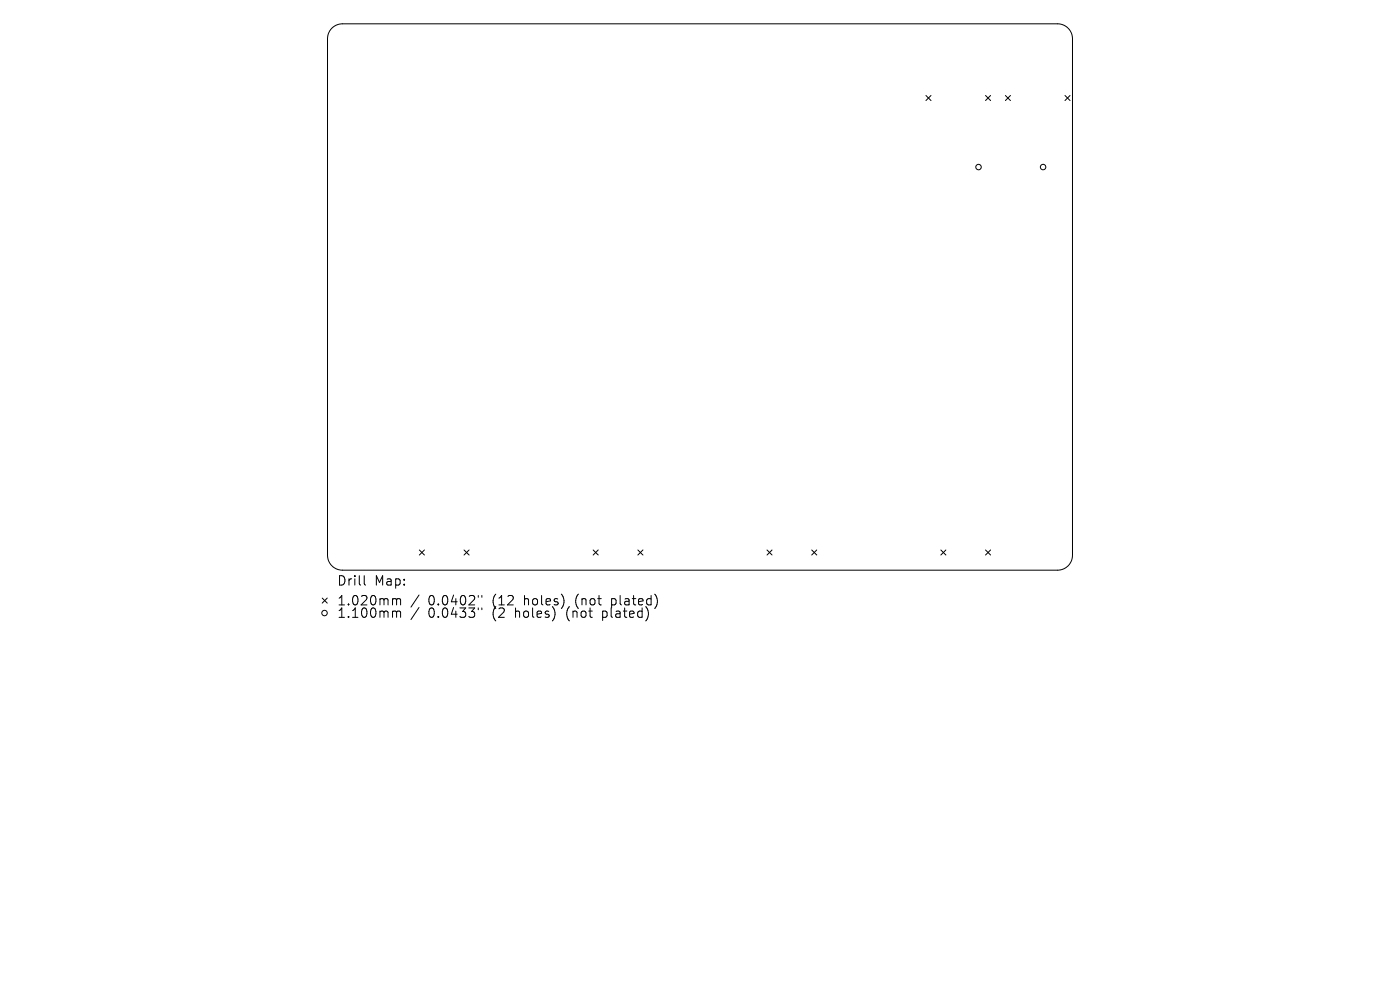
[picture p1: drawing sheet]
<svg xmlns="http://www.w3.org/2000/svg" width="297mm" height="210mm" viewBox="0 0 297 210" stroke-linecap="round" stroke-linejoin="round" font-family="sans-serif">
<defs><g id="words">
<g font-size="2.8">
<text x="71.4" y="124.5">Drill</text>
<text x="79.4" y="124.5">Map:</text>
<text x="71.4" y="128.7">1.020mm</text>
<text x="71.4" y="131.3">1.100mm</text>
<text x="90.9" y="128.7">0.0402&quot;</text>
<text x="90.9" y="131.3">0.0433&quot;</text>
<text x="104.6" y="128.7">(12</text>
<text x="104.6" y="131.3">(2</text>
<text x="109.6" y="131.3">holes)</text>
<text x="111.5" y="128.7">holes)</text>
<text x="120.6" y="131.3">(not</text>
<text x="122.5" y="128.7">(not</text>
<text x="128.4" y="131.3">plated)</text>
<text x="130.3" y="128.7">plated)</text>
</g>
</g></defs>
<g fill="none" stroke="#000" stroke-width=".21">
<path d="M70.5 5.9l.9-.6 1.2-.2h151.8a3.2 3.2 0 0 1 3.1 3.1v109.6a3.2 3.2 0 0 1-3.1 3.2h-151.8a3.2 3.2 0 0 1-3.1-3.2v-109.6l.3-1.4zM196.4 20.3l1.1 1M197.5 20.3l-1.1 1M209.1 20.3l1 1M210.1 20.3l-1 1M213.3 20.3l1.1 1M214.4 20.3l-1.1 1M225.9 20.3l1.1 1M227 20.3l-1.1 1M89 116.7l1 1M90 116.7l-1 1M98.4 116.7l1.1 1"/>
<path d="M99.5 116.7l-1.1 1M125.8 116.7l1.1 1M126.9 116.7l-1.1 1M135.3 116.7l1.1 1M136.4 116.7l-1.1 1M162.7 116.7l1.1 1M163.8 116.7l-1.1 1M172.2 116.7l1.1 1M173.3 116.7l-1.1 1M199.6 116.7l1.1 1M200.7 116.7l-1.1 1M209.1 116.7l1 1"/>
<path d="M210.1 116.7l-1 1M68.4 126.9l1 1M69.4 126.9l-1 1M77.3 122.1v1.7l.3 .3M83.6 127l.4 .1 .1 .2M83.6 129.6h.2l.3 .3M84.1 127.3l.3-.3 .5 .1 .1 1.2M84.1 127.3v1M84.1 129.9v1.1M84.1 129.9l.3-.3 .5 .1 .1 1.3M88.9 126.2l-1.7 2.6M88.9 128.9l-1.7 2.5"/>
<path d="M101.5 126.3v.4M101.5 129v.3M102.2 126.3v.4M102.2 129v.3"/>
<circle cx="207.6" cy="35.4" r=".58"/>
<circle cx="221.3" cy="35.4" r=".58"/>
<circle cx="68.8" cy="130" r=".58"/>
</g>
<use href="#words"/>
</svg>
